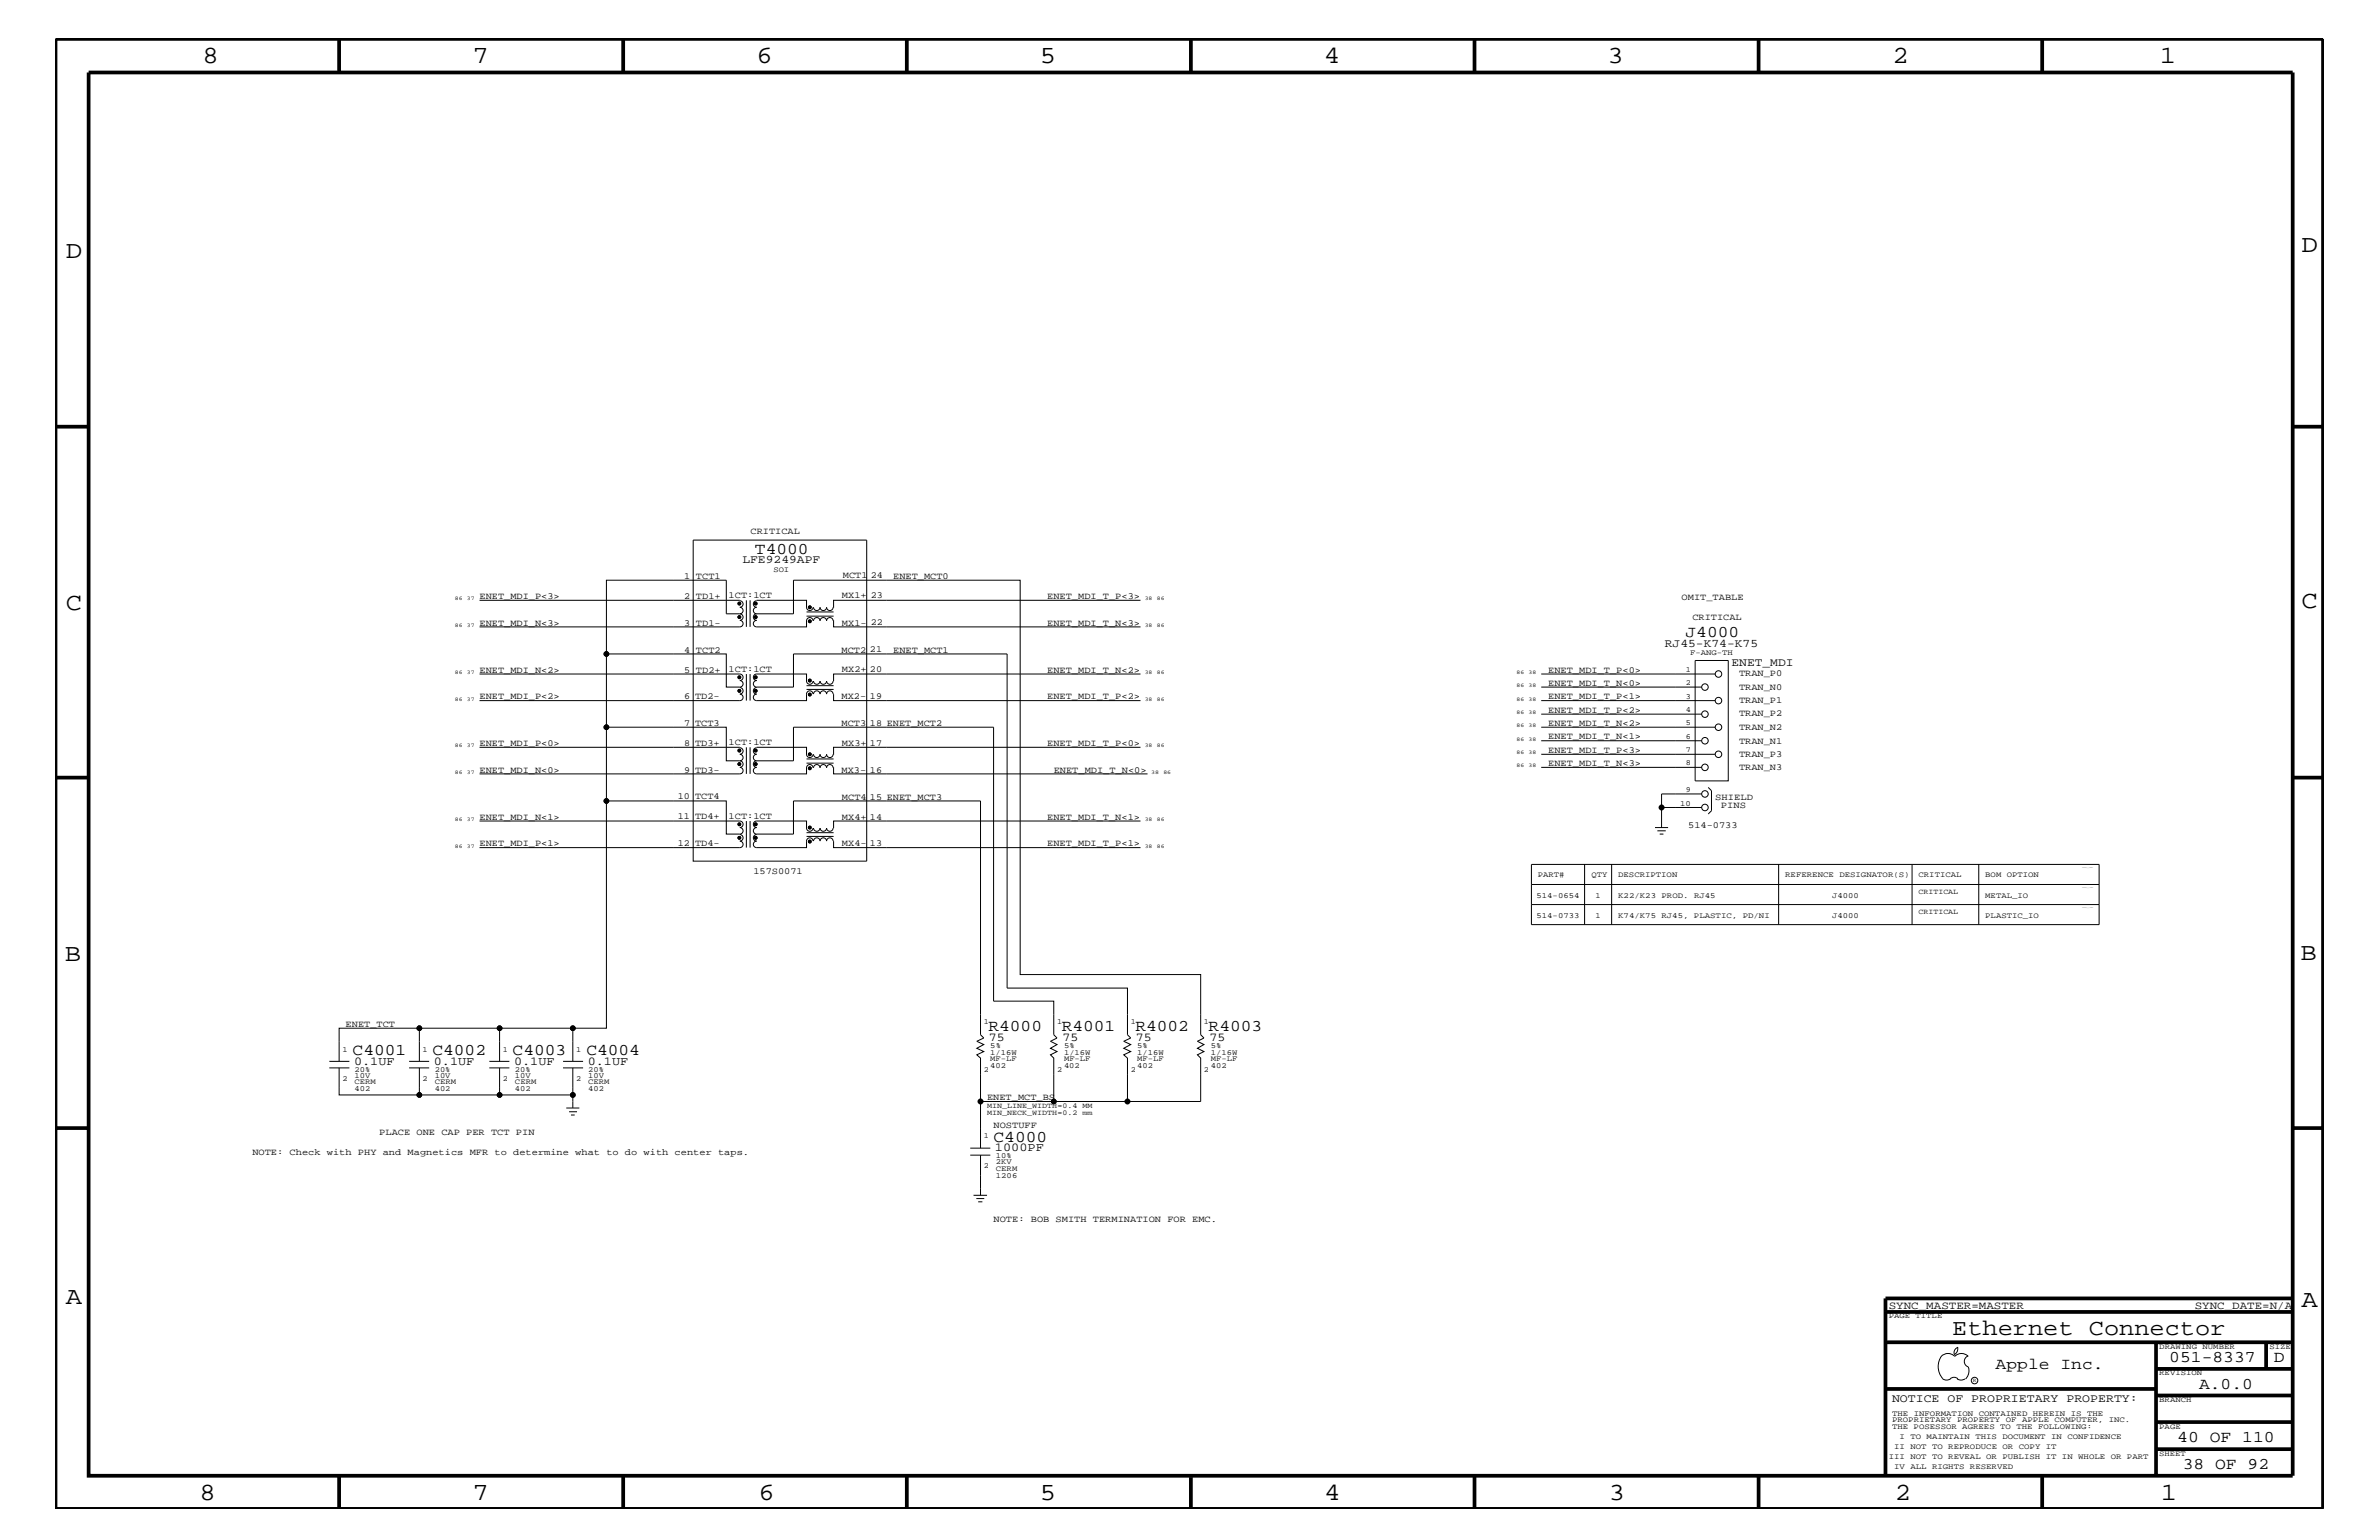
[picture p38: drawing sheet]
<svg xmlns="http://www.w3.org/2000/svg" width="432mm" height="279mm" viewBox="0 0 432 279" stroke-linecap="round" stroke-linejoin="round" font-family="sans-serif">
<defs><g id="words">
<g font-size="4.5">
<text x="36.7" y="11.5">8</text>
<text x="85.8" y="11.5">7</text>
<text x="137.3" y="11.5">6</text>
<text x="188.7" y="11.5">5</text>
<text x="240.3" y="11.5">4</text>
<text x="291.8" y="11.5">3</text>
<text x="343.5" y="11.5">2</text>
<text x="392" y="11.5">1</text>
<text x="11.9" y="46.8">D</text>
<text x="417.7" y="45.7">D</text>
<text x="11.9" y="110.6">C</text>
<text x="417.7" y="110.3">C</text>
<text x="11.8" y="174.3">B</text>
<text x="417.6" y="174.2">B</text>
<text x="11.9" y="236.7">A</text>
<text x="417.7" y="237.1">A</text>
<text x="36.2" y="272.1">8</text>
<text x="85.8" y="272.1">7</text>
<text x="137.7" y="272.1">6</text>
<text x="188.7" y="272.1">5</text>
<text x="240.4" y="272.1">4</text>
<text x="292" y="272.1">3</text>
<text x="343.9" y="272.1">2</text>
<text x="392.2" y="272.1">1</text>
</g>
<text font-size="4.1" x="354.3" y="242.3">Ethernet Connector</text>
<g font-size="3">
<text x="137" y="100.5">T4000</text>
<text x="305.9" y="115.5">J4000</text>
<text x="64" y="191.4">C4001</text>
<text x="78.5" y="191.4">C4002</text>
<text x="93" y="191.4">C4003</text>
<text x="106.4" y="191.4">C4004</text>
<text x="179.4" y="187">R4000</text>
<text x="192.7" y="187">R4001</text>
<text x="206.1" y="187">R4002</text>
<text x="219.4" y="187">R4003</text>
<text x="180.3" y="207.1">C4000</text>
<text x="362.2" y="248.4">Apple Inc.</text>
<text x="393.7" y="247.1">051-8337</text>
<text x="399.2" y="252">A.0.0</text>
<text x="412.7" y="247.1">D</text>
<text x="395.2" y="261.6">40 OF 110</text>
<text x="396.2" y="266.6">38 OF 92</text>
</g>
<g font-size="2.2">
<text x="179.5" y="188.8">75</text>
<text x="192.9" y="188.8">75</text>
<text x="206.2" y="188.8">75</text>
<text x="219.5" y="188.8">75</text>
<text x="64.3" y="193.2">0.1UF</text>
<text x="78.7" y="193.2">0.1UF</text>
<text x="93.3" y="193.2">0.1UF</text>
<text x="106.7" y="193.2">0.1UF</text>
<text x="180.6" y="208.9">1000PF</text>
</g>
<g font-size="2.1">
<text x="134.7" y="102.2">LFE9249APF</text>
<text x="302.2" y="117.4">RJ45-K74-K75</text>
<text x="314.3" y="120.8">ENET_MDI</text>
<text x="343.4" y="254.4">NOTICE OF PROPRIETARY PROPERTY:</text>
</g>
<g font-size="2">
<text x="342.8" y="237.4">SYNC_MASTER=MASTER</text>
<text x="398.4" y="237.4">SYNC_DATE=N/A</text>
</g>
<g font-size="1.7">
<text x="136.2" y="96.8">CRITICAL</text>
<text x="124.2" y="105">1</text>
<text x="126.3" y="105">TCT1</text>
<text x="153" y="104.9">MCT1</text>
<text x="158.1" y="104.9">24</text>
<text x="162.1" y="105">ENET_MCT0</text>
<text x="87" y="113.6">ENET_MDI_N&lt;3&gt;</text>
<text x="87" y="108.7">ENET_MDI_P&lt;3&gt;</text>
<text x="124.2" y="108.7">2</text>
<text x="124.2" y="113.6">3</text>
<text x="126.3" y="113.6">TD1-</text>
<text x="126.3" y="108.7">TD1+</text>
<text x="132.2" y="108.6">1CT:1CT</text>
<text x="152.8" y="113.6">MX1-</text>
<text x="152.8" y="108.6">MX1+</text>
<text x="158.1" y="108.6">23</text>
<text x="158.1" y="113.4">22</text>
<text x="190.1" y="113.6">ENET_MDI_T_N&lt;3&gt;</text>
<text x="190.1" y="108.7">ENET_MDI_T_P&lt;3&gt;</text>
<text x="305.2" y="108.9">OMIT_TABLE</text>
<text x="307.2" y="112.6">CRITICAL</text>
<text x="124.2" y="118.4">4</text>
<text x="126.3" y="118.4">TCT2</text>
<text x="152.7" y="118.4">MCT2</text>
<text x="157.9" y="118.2">21</text>
<text x="162.1" y="118.4">ENET_MCT1</text>
<text x="87" y="122">ENET_MDI_N&lt;2&gt;</text>
<text x="124.2" y="122">5</text>
<text x="126.3" y="122">TD2+</text>
<text x="132.2" y="121.9">1CT:1CT</text>
<text x="152.8" y="121.9">MX2+</text>
<text x="157.9" y="121.9">20</text>
<text x="190.1" y="122">ENET_MDI_T_N&lt;2&gt;</text>
<text x="281" y="124.4">ENET_MDI_T_N&lt;0&gt;</text>
<text x="281" y="122">ENET_MDI_T_P&lt;0&gt;</text>
<text x="315.6" y="122.7">TRAN_P0</text>
<text x="315.6" y="125.2">TRAN_N0</text>
<text x="87" y="126.9">ENET_MDI_P&lt;2&gt;</text>
<text x="124.2" y="126.9">6</text>
<text x="124.2" y="131.7">7</text>
<text x="126.2" y="131.7">TCT3</text>
<text x="126.2" y="126.9">TD2-</text>
<text x="152.7" y="131.7">MCT3</text>
<text x="152.7" y="126.9">MX2-</text>
<text x="157.9" y="126.8">19</text>
<text x="157.9" y="131.7">18 ENET_MCT2</text>
<text x="190.1" y="126.9">ENET_MDI_T_P&lt;2&gt;</text>
<text x="281" y="131.7">ENET_MDI_T_N&lt;2&gt;</text>
<text x="281" y="129.3">ENET_MDI_T_P&lt;2&gt;</text>
<text x="281" y="126.9">ENET_MDI_T_P&lt;1&gt;</text>
<text x="315.6" y="127.6">TRAN_P1</text>
<text x="315.6" y="130">TRAN_P2</text>
<text x="87" y="135.3">ENET_MDI_P&lt;0&gt;</text>
<text x="124.2" y="135.3">8</text>
<text x="126.2" y="135.3">TD3+</text>
<text x="132.2" y="135.2">1CT:1CT</text>
<text x="152.8" y="135.3">MX3+</text>
<text x="157.9" y="135.3">17</text>
<text x="190.1" y="135.3">ENET_MDI_T_P&lt;0&gt;</text>
<text x="281" y="136.6">ENET_MDI_T_P&lt;3&gt;</text>
<text x="281" y="134.1">ENET_MDI_T_N&lt;1&gt;</text>
<text x="315.6" y="132.4">TRAN_N2</text>
<text x="315.6" y="134.9">TRAN_N1</text>
<text x="315.6" y="137.3">TRAN_P3</text>
<text x="87" y="140.2">ENET_MDI_N&lt;0&gt;</text>
<text x="124.2" y="140.2">9</text>
<text x="126.2" y="140.2">TD3-</text>
<text x="152.7" y="140.2">MX3-</text>
<text x="157.9" y="140.2">16</text>
<text x="191.3" y="140.2">ENET_MDI_T_N&lt;0&gt;</text>
<text x="281" y="139">ENET_MDI_T_N&lt;3&gt;</text>
<text x="315.6" y="139.7">TRAN_N3</text>
<text x="87" y="148.7">ENET_MDI_N&lt;1&gt;</text>
<text x="123" y="148.5">11</text>
<text x="123" y="144.9">10</text>
<text x="126.2" y="144.9">TCT4</text>
<text x="126.2" y="148.5">TD4+</text>
<text x="132.2" y="148.5">1CT:1CT</text>
<text x="152.8" y="148.7">MX4+</text>
<text x="152.8" y="145.1">MCT4</text>
<text x="157.9" y="148.7">14</text>
<text x="157.9" y="145.1">15 ENET_MCT3</text>
<text x="190.1" y="148.7">ENET_MDI_T_N&lt;1&gt;</text>
<text x="311.3" y="145.1">SHIELD</text>
<text x="312.3" y="146.7">PINS</text>
<text x="87" y="153.5">ENET_MDI_P&lt;1&gt;</text>
<text x="123" y="153.4">12</text>
<text x="126.2" y="153.4">TD4-</text>
<text x="152.8" y="153.5">MX4-</text>
<text x="157.9" y="153.5">13</text>
<text x="190.1" y="153.5">ENET_MDI_T_P&lt;1&gt;</text>
<text x="306.4" y="150.1">514-0733</text>
<text x="136.7" y="158.6">157S0071</text>
<text x="62.7" y="186.3">ENET_TCT</text>
<text x="179.2" y="199.6">ENET_MCT_BS</text>
<text x="45.8" y="209.6">NOTE: Check with PHY and Magnetics MFR to determine what to do with center taps.</text>
<text x="68.8" y="205.9">PLACE ONE CAP PER TCT PIN</text>
<text x="180.3" y="204.7">NOSTUFF</text>
<text x="180.3" y="221.7">NOTE: BOB SMITH TERMINATION FOR EMC.</text>
</g>
<g font-size="1.4">
<text x="140.4" y="103.7">SOI</text>
<text x="306.7" y="118.9">F-ANG-TH</text>
<text x="306" y="121.9">1</text>
<text x="306" y="124.3">2</text>
<text x="306" y="129.1">4</text>
<text x="306" y="126.8">3</text>
<text x="306" y="131.6">5</text>
<text x="306" y="136.4">7</text>
<text x="306" y="134.1">6</text>
<text x="306" y="138.9">8</text>
<text x="306" y="143.7">9</text>
<text x="305" y="146.2">10</text>
<text x="279.1" y="159.2">PART#</text>
<text x="288.9" y="159.2">QTY</text>
<text x="293.7" y="159.2">DESCRIPTION</text>
<text x="324" y="159.2">REFERENCE DESIGNATOR(S)</text>
<text x="348.2" y="159.2">CRITICAL</text>
<text x="360.3" y="159.2">BOM OPTION</text>
<text x="278.9" y="166.5">514-0733</text>
<text x="278.9" y="162.8">514-0654</text>
<text x="289.6" y="166.5">1</text>
<text x="289.6" y="162.8">1</text>
<text x="293.7" y="166.5">K74/K75 RJ45, PLASTIC, PD/NI</text>
<text x="293.7" y="162.8">K22/K23 PROD. RJ45</text>
<text x="332.5" y="166.5">J4000</text>
<text x="332.5" y="162.8">J4000</text>
<text x="348.2" y="165.9">CRITICAL</text>
<text x="348.2" y="162.2">CRITICAL</text>
<text x="360.3" y="162.8">METAL_IO</text>
<text x="360.3" y="166.5">PLASTIC_IO</text>
<text x="178.6" y="185.9">1</text>
<text x="191.9" y="185.9">1</text>
<text x="205.2" y="185.9">1</text>
<text x="218.5" y="185.9">1</text>
<text x="62.1" y="190.8">1</text>
<text x="76.7" y="190.8">1</text>
<text x="91.3" y="190.8">1</text>
<text x="104.6" y="190.8">1</text>
<text x="179.7" y="190.2">5%</text>
<text x="179.7" y="191.4">1/16W</text>
<text x="193.1" y="190.2">5%</text>
<text x="193.1" y="191.4">1/16W</text>
<text x="206.4" y="190.2">5%</text>
<text x="206.4" y="191.4">1/16W</text>
<text x="219.8" y="191.4">1/16W</text>
<text x="219.8" y="190.2">5%</text>
<text x="62.1" y="196.2">2</text>
<text x="64.3" y="196.7">CERM</text>
<text x="64.3" y="195.5">10V</text>
<text x="64.3" y="194.4">20%</text>
<text x="64.3" y="197.9">402</text>
<text x="76.7" y="196.2">2</text>
<text x="78.9" y="195.5">10V</text>
<text x="78.9" y="194.4">20%</text>
<text x="78.9" y="197.9">402</text>
<text x="78.9" y="196.7">CERM</text>
<text x="91.3" y="196.2">2</text>
<text x="93.5" y="196.7">CERM</text>
<text x="93.5" y="195.5">10V</text>
<text x="93.5" y="194.4">20%</text>
<text x="93.5" y="197.9">402</text>
<text x="104.6" y="196.2">2</text>
<text x="106.8" y="195.5">10V</text>
<text x="106.8" y="194.4">20%</text>
<text x="106.8" y="197.9">402</text>
<text x="106.8" y="196.7">CERM</text>
<text x="178.6" y="194.4">2</text>
<text x="179.7" y="192.6">MF-LF</text>
<text x="179.7" y="193.7">402</text>
<text x="191.9" y="194.4">2</text>
<text x="193.1" y="193.7">402</text>
<text x="193.1" y="192.6">MF-LF</text>
<text x="205.2" y="194.4">2</text>
<text x="206.4" y="192.6">MF-LF</text>
<text x="206.4" y="193.7">402</text>
<text x="218.5" y="194.4">2</text>
<text x="219.8" y="192.6">MF-LF</text>
<text x="219.8" y="193.7">402</text>
<text x="179.2" y="202.3">MIN_NECK_WIDTH=0.2 mm</text>
<text x="179.2" y="201">MIN_LINE_WIDTH=0.4 MM</text>
<text x="178.6" y="206.5">1</text>
<text x="178.6" y="211.9">2</text>
<text x="180.8" y="213.6">1206</text>
<text x="180.8" y="212.5">CERM</text>
<text x="180.8" y="210.2">10%</text>
<text x="180.8" y="211.3">2KV</text>
<text x="342.8" y="239.2">PAGE TITLE</text>
<text x="391.9" y="244.7">DRAWING NUMBER</text>
<text x="411.9" y="244.7">SIZE</text>
<text x="391.9" y="249.5">REVISION</text>
<text x="343.4" y="256.8">THE INFORMATION CONTAINED HEREIN IS THE</text>
<text x="391.9" y="254.4">BRANCH</text>
<text x="343.4" y="259.3">THE POSESSOR AGREES TO THE FOLLOWING:</text>
<text x="343.4" y="258">PROPRIETARY PROPERTY OF APPLE COMPUTER, INC.</text>
<text x="343.8" y="262.9">II NOT TO REPRODUCE OR COPY IT</text>
<text x="344.8" y="261.1">I TO MAINTAIN THIS DOCUMENT IN CONFIDENCE</text>
<text x="391.9" y="259.3">PAGE</text>
<text x="342.8" y="264.7">III NOT TO REVEAL OR PUBLISH IT IN WHOLE OR PART</text>
<text x="343.8" y="266.6">IV ALL RIGHTS RESERVED</text>
<text x="391.9" y="264.1">SHEET</text>
</g>
<g font-size="1">
<text x="82.6" y="113.7">86</text>
<text x="82.6" y="108.9">86</text>
<text x="84.8" y="113.7">37</text>
<text x="84.8" y="108.9">37</text>
<text x="207.8" y="113.7">38</text>
<text x="207.8" y="108.9">38</text>
<text x="210" y="113.7">86</text>
<text x="210" y="108.9">86</text>
<text x="82.6" y="122.3">86</text>
<text x="84.8" y="122.3">37</text>
<text x="207.8" y="122.3">38</text>
<text x="210" y="122.3">86</text>
<text x="275.3" y="124.7">86</text>
<text x="275.3" y="122.3">86</text>
<text x="277.5" y="124.7">38</text>
<text x="277.5" y="122.3">38</text>
<text x="82.6" y="127.1">86</text>
<text x="84.8" y="127.1">37</text>
<text x="207.8" y="127.1">38</text>
<text x="210" y="127.1">86</text>
<text x="275.3" y="131.9">86</text>
<text x="275.3" y="129.6">86</text>
<text x="275.3" y="127.1">86</text>
<text x="277.5" y="131.9">38</text>
<text x="277.5" y="129.6">38</text>
<text x="277.5" y="127.1">38</text>
<text x="82.6" y="135.6">86</text>
<text x="84.8" y="135.6">37</text>
<text x="207.8" y="135.6">38</text>
<text x="210" y="135.6">86</text>
<text x="275.3" y="136.8">86</text>
<text x="275.3" y="134.4">86</text>
<text x="277.5" y="136.8">38</text>
<text x="277.5" y="134.4">38</text>
<text x="82.6" y="140.4">86</text>
<text x="84.8" y="140.4">37</text>
<text x="209" y="140.4">38</text>
<text x="211.2" y="140.4">86</text>
<text x="275.3" y="139.2">86</text>
<text x="277.5" y="139.2">38</text>
<text x="82.6" y="149">86</text>
<text x="84.8" y="149">37</text>
<text x="207.8" y="149">38</text>
<text x="210" y="149">86</text>
<text x="82.6" y="153.8">86</text>
<text x="84.8" y="153.8">37</text>
<text x="207.8" y="153.8">38</text>
<text x="210" y="153.8">86</text>
<text x="358.1" y="250.7">R</text>
</g>
</g></defs>
<g fill="none" stroke="#000" stroke-width=".18">
<path d="M125.8 98h31.5v58.2h-31.5zM87 108.9h47.3M87 113.7h47.3M134.3 109a.59 .59 0 0 1 .6 .6 .59 .59 0 0 1-.6 .6M134.3 110.2a.59 .59 0 0 1 .6 .6 .59 .59 0 0 1-.6 .6M134.3 112.6a.59 .59 0 0 1 .6 .5 .59 .59 0 0 1-.6 .6M134.3 112.6a.59 .59 0 0 0 .6-.6 .59 .59 0 0 0-.6-.6h-2.5v-6.1h-21.7v13.3M135.5 108.9v4.8M136.1 108.9v4.8M137.3 108.9h9.1v1.4M137.3 110.2a.59 .59 0 0 0-.6 .6 .59 .59 0 0 0 .6 .6M137.3 109a.59 .59 0 0 0-.6 .6 .59 .59 0 0 0 .6 .6"/>
<path d="M137.3 112.6a.59 .59 0 0 0-.6 .5 .59 .59 0 0 0 .6 .6M137.3 112.6a.59 .59 0 0 1-.6-.6 .59 .59 0 0 1 .6-.6h6.7v-6.1h41.2v71.5h32.7v10.9l.6 .6-1.2 .6 1.2 .6-1.2 .7 1.2 .6-1.2 .6 .6 .6v7.8h-39.9M146.4 112.6v1.1h-9.1M146.4 112.6a.59 .59 0 0 1 .6-.6 .59 .59 0 0 1 .6 .6M146.4 110.2a.59 .59 0 0 0 .6 .6 .59 .59 0 0 0 .6-.6M146.4 111.8h4.9M146.4 111h4.9M147.7 112.6a.59 .59 0 0 1 .6-.6 .59 .59 0 0 1 .5 .6 .59 .59 0 0 1 .6-.6 .59 .59 0 0 1 .6 .6 .59 .59 0 0 1 .6-.6 .59 .59 0 0 1 .6 .6M147.7 110.2a.59 .59 0 0 0 .6 .6 .59 .59 0 0 0 .5-.6 .59 .59 0 0 0 .6 .6 .59 .59 0 0 0 .6-.6 .59 .59 0 0 0 .6 .6 .59 .59 0 0 0 .6-.6M151.3 112.6v1.1h55.7M207 108.9h-55.7v1.4M307.7 119.8h6v21.9h-6z"/>
<path d="M87 122.3h47.3a.59 .59 0 0 1 .6 .6 .59 .59 0 0 1-.6 .6M87 127.1h47.3M87 135.6h47.3M134.3 124.7h-2.5v-6.1h-21.7v13.3M134.3 123.5a.59 .59 0 0 1 .6 .6 .59 .59 0 0 1-.6 .6M134.3 124.7a.59 .59 0 0 1 .6 .6 .59 .59 0 0 1-.6 .6M134.3 125.9a.59 .59 0 0 1 .6 .6 .59 .59 0 0 1-.6 .6M134.3 135.7a.59 .59 0 0 1 .6 .6 .59 .59 0 0 1-.6 .5M134.3 139.2a.59 .59 0 0 1 .6 .6 .59 .59 0 0 1-.6 .6M134.3 136.8a.59 .59 0 0 1 .6 .6 .59 .59 0 0 1-.6 .6M134.3 139.2a.59 .59 0 0 0 .6-.6 .59 .59 0 0 0-.6-.6h-2.5v-6.1h-21.7v13.4M135.5 122.3v4.8"/>
<path d="M135.5 135.6v4.8M136.1 122.3v4.8M136.1 135.6v4.8M137.3 124.7h6.7v-6.1h38.8v60.7h21.8v8.4l.6 .6-1.2 .6 1.2 .6-1.2 .7 1.2 .6-1.2 .6 .6 .6v7.8M137.3 135.6h9.1v1.3M137.3 123.5a.59 .59 0 0 0-.6 .6 .59 .59 0 0 0 .6 .6M137.3 124.7a.59 .59 0 0 0-.6 .6 .59 .59 0 0 0 .6 .6M137.3 125.9a.59 .59 0 0 0-.6 .6 .59 .59 0 0 0 .6 .6M137.3 135.7a.59 .59 0 0 0-.6 .6 .59 .59 0 0 0 .6 .5M137.3 136.8a.59 .59 0 0 0-.6 .6 .59 .59 0 0 0 .6 .6M137.3 139.2a.59 .59 0 0 0-.6 .6 .59 .59 0 0 0 .6 .6M137.3 139.2a.59 .59 0 0 1-.6-.6 .59 .59 0 0 1 .6-.6h6.7v-6.1h36.3v49.7h11v6.1l.6 .6-1.2 .6 1.2 .6-1.2 .7 1.2 .6-1.2 .6 .6 .6v7.8"/>
<path d="M137.3 123.5a.59 .59 0 0 1-.6-.6 .59 .59 0 0 1 .6-.6h9.1v1.3a.59 .59 0 0 0 .6 .5 .59 .59 0 0 0 .6-.5M146.4 139.2v1.2h-9.1M146.4 136.8a.59 .59 0 0 0 .6 .6 .59 .59 0 0 0 .6-.6M146.4 139.3a.59 .59 0 0 1 .6-.6 .59 .59 0 0 1 .6 .6M146.4 125.1h4.9M146.4 124.4h4.9M146.4 138.5h4.9M146.4 137.7h4.9M147.6 125.9a.59 .59 0 0 0-.6-.6 .59 .59 0 0 0-.6 .6v1.2h-9.1M147.7 123.6a.59 .59 0 0 0 .6 .5 .59 .59 0 0 0 .5-.5 .59 .59 0 0 0 .6 .5 .59 .59 0 0 0 .6-.5 .59 .59 0 0 0 .6 .5 .59 .59 0 0 0 .6-.5M147.7 125.9a.59 .59 0 0 1 .6-.6 .59 .59 0 0 1 .5 .6 .59 .59 0 0 1 .6-.6 .59 .59 0 0 1 .6 .6 .59 .59 0 0 1 .6-.6 .59 .59 0 0 1 .6 .6M147.7 136.8a.59 .59 0 0 0 .6 .6 .59 .59 0 0 0 .5-.6 .59 .59 0 0 0 .6 .6 .59 .59 0 0 0 .6-.6 .59 .59 0 0 0 .6 .6 .59 .59 0 0 0 .6-.6"/>
<path d="M147.7 139.3a.59 .59 0 0 1 .6-.6 .59 .59 0 0 1 .5 .6 .59 .59 0 0 1 .6-.6 .59 .59 0 0 1 .6 .6 .59 .59 0 0 1 .6-.6 .59 .59 0 0 1 .6 .6M151.3 125.9v1.2h55.7M151.3 139.2v1.2h57M207 122.3h-55.7v1.3M207 135.6h-55.7v1.3M279.7 124.7h29.2M279.7 131.9h31.6M279.7 122.3h31.6M279.7 127.1h31.6M279.7 134.4h29.2M279.7 136.8h31.6M279.7 139.2h29.2"/>
<path d="M279.7 129.6h29.2M87 149h47.3a.59 .59 0 0 1 .6 .5 .59 .59 0 0 1-.6 .6M87 140.4h47.3M87 153.8h47.3M134.3 151.3h-2.5v-6h-21.7v41.2h-6.1M134.3 152.6a.59 .59 0 0 1 .6 .6 .59 .59 0 0 1-.6 .6M134.3 150.1a.59 .59 0 0 1 .6 .6 .59 .59 0 0 1-.6 .6M134.3 151.4a.59 .59 0 0 1 .6 .6 .59 .59 0 0 1-.6 .6M135.5 149v4.8M136.1 149v4.8M137.3 151.3h6.7v-6h34v42.4l.6 .6-1.3 .6 1.3 .6-1.3 .7 1.3 .6-1.3 .6 .7 .6v16.3M137.3 151.4a.59 .59 0 0 0-.6 .6 .59 .59 0 0 0 .6 .6"/>
<path d="M137.3 150.1a.59 .59 0 0 0-.6 .6 .59 .59 0 0 0 .6 .6M137.3 152.6a.59 .59 0 0 0-.6 .6 .59 .59 0 0 0 .6 .6M137.3 150.1a.59 .59 0 0 1-.6-.5 .59 .59 0 0 1 .6-.6h9.1v1.2a.59 .59 0 0 0 .6 .6 .59 .59 0 0 0 .6-.6M146.4 151.8h4.9M146.4 151.1h4.9M147.6 152.6a.59 .59 0 0 0-.6-.6 .59 .59 0 0 0-.6 .6v1.2h-9.1M147.7 150.2a.59 .59 0 0 0 .6 .6 .59 .59 0 0 0 .5-.6 .59 .59 0 0 0 .6 .6 .59 .59 0 0 0 .6-.6 .59 .59 0 0 0 .6 .6 .59 .59 0 0 0 .6-.6M147.7 152.6a.59 .59 0 0 1 .6-.6 .59 .59 0 0 1 .5 .6 .59 .59 0 0 1 .6-.6 .59 .59 0 0 1 .6 .6 .59 .59 0 0 1 .6-.6 .59 .59 0 0 1 .6 .6M151.3 152.6v1.2h55.7M207 149h-55.7v1.2M278 156.8h103v11h-103zM287.6 156.8v11"/>
<path d="M292.5 156.8v11M300.4 150.1h2.4M300.8 150.7h1.5M301.2 151.3h.7M301.6 146.5v3.6M308.9 144h-7.3v2.5h7.3M310 142.9l.6 .6v3.6l-.6 .6M322.8 156.8v11M347 156.8v11M359.2 156.8v11M278 160.5h103M278 164.1h103"/>
<path d="M59.8 193.7h3.6M59.8 192.6h3.6M61.6 192.6v-6.1h14.5v6.1M61.6 193.7v5h14.5v-5M74.3 193.7h3.6M74.3 192.6h3.6M76.1 186.5h14.6v6.1M88.8 193.7h3.7M88.8 192.6h3.7M90.7 186.5h13.3v6.1M90.7 193.7v5h-14.6M90.7 198.7h13.3v2.3"/>
<path d="M102.2 193.7h3.6M102.2 192.6h3.6M104 193.7v5M102.8 201h2.4M103.3 201.7h1.4M103.6 202.3h.7M176.1 209.6h3.6M176.1 208.3h3.6M176.7 216.9h2.5M177.2 217.5h1.4M177.5 218h.8M178 209.6v7.3"/>
<path d="M352.3 246.1a1.69 1.69 0 0 1 2.5 0 1.72 1.72 0 0 1 2.4 0M352.4 246a3.2 3.2 0 0 0 .4 4.3l.8 .1 .4-.2M354 250.2l.7-.3 .7 .3M355.2 250.2l.7 .2 .7-.2M355.3 244.4v.3a1.18 1.18 0 0 1-.6 1.1M355.4 244.4a.99 .99 0 0 0-.6 1.4M357.2 246a1.04 1.04 0 0 0-.7 1 1.04 1.04 0 0 0 .7 1M357.3 248l.1 .7a2.11 2.11 0 0 1-.6 1.5"/>
<circle cx="110.1" cy="118.6" r=".42"/>
<circle cx="134.2" cy="109.5" r=".25"/>
<circle cx="134.2" cy="112" r=".25"/>
<circle cx="137.2" cy="109.5" r=".25"/>
<circle cx="137.2" cy="112" r=".25"/>
<circle cx="147" cy="112.7" r=".25"/>
<circle cx="147" cy="110.2" r=".25"/>
<circle cx="110.1" cy="131.9" r=".42"/>
<circle cx="134.2" cy="138.6" r=".25"/>
<circle cx="134.2" cy="122.9" r=".25"/>
<circle cx="134.2" cy="136.2" r=".25"/>
<circle cx="134.2" cy="125.3" r=".25"/>
<circle cx="137.2" cy="138.6" r=".25"/>
<circle cx="137.2" cy="122.9" r=".25"/>
<circle cx="137.2" cy="136.2" r=".25"/>
<circle cx="137.2" cy="125.3" r=".25"/>
<circle cx="147" cy="126" r=".25"/>
<circle cx="147" cy="123.5" r=".25"/>
<circle cx="147" cy="139.4" r=".25"/>
<circle cx="147" cy="136.8" r=".25"/>
<circle cx="309.5" cy="124.7" r=".59"/>
<circle cx="309.5" cy="134.4" r=".59"/>
<circle cx="309.5" cy="129.6" r=".59"/>
<circle cx="309.5" cy="139.2" r=".59"/>
<circle cx="311.9" cy="127.1" r=".59"/>
<circle cx="311.9" cy="136.8" r=".59"/>
<circle cx="311.9" cy="122.3" r=".59"/>
<circle cx="311.9" cy="131.9" r=".59"/>
<circle cx="110.1" cy="145.3" r=".42"/>
<circle cx="134.2" cy="152" r=".25"/>
<circle cx="134.2" cy="149.5" r=".25"/>
<circle cx="137.2" cy="149.5" r=".25"/>
<circle cx="137.2" cy="152" r=".25"/>
<circle cx="147" cy="152.7" r=".25"/>
<circle cx="147" cy="150.1" r=".25"/>
<circle cx="301.6" cy="146.5" r=".42"/>
<circle cx="309.5" cy="144" r=".59"/>
<circle cx="309.5" cy="146.5" r=".59"/>
<circle cx="76.1" cy="198.7" r=".42"/>
<circle cx="76.1" cy="186.5" r=".42"/>
<circle cx="90.7" cy="198.7" r=".42"/>
<circle cx="90.7" cy="186.5" r=".42"/>
<circle cx="104" cy="198.7" r=".42"/>
<circle cx="104" cy="186.5" r=".42"/>
<circle cx="178" cy="199.8" r=".42"/>
<circle cx="191.3" cy="199.8" r=".42"/>
<circle cx="204.6" cy="199.8" r=".42"/>
<circle cx="358.4" cy="250.5" r=".59"/>
</g>
<g fill="#000">
<circle cx="110.1" cy="118.6" r=".42"/>
<circle cx="134.2" cy="109.5" r=".25"/>
<circle cx="134.2" cy="112" r=".25"/>
<circle cx="137.2" cy="109.5" r=".25"/>
<circle cx="137.2" cy="112" r=".25"/>
<circle cx="147" cy="112.7" r=".25"/>
<circle cx="147" cy="110.2" r=".25"/>
<circle cx="110.1" cy="131.9" r=".42"/>
<circle cx="134.2" cy="138.6" r=".25"/>
<circle cx="134.2" cy="122.9" r=".25"/>
<circle cx="134.2" cy="136.2" r=".25"/>
<circle cx="134.2" cy="125.3" r=".25"/>
<circle cx="137.2" cy="138.6" r=".25"/>
<circle cx="137.2" cy="122.9" r=".25"/>
<circle cx="137.2" cy="136.2" r=".25"/>
<circle cx="137.2" cy="125.3" r=".25"/>
<circle cx="147" cy="126" r=".25"/>
<circle cx="147" cy="123.5" r=".25"/>
<circle cx="147" cy="139.4" r=".25"/>
<circle cx="147" cy="136.8" r=".25"/>
<circle cx="110.1" cy="145.3" r=".42"/>
<circle cx="134.2" cy="152" r=".25"/>
<circle cx="134.2" cy="149.5" r=".25"/>
<circle cx="137.2" cy="149.5" r=".25"/>
<circle cx="137.2" cy="152" r=".25"/>
<circle cx="147" cy="152.7" r=".25"/>
<circle cx="147" cy="150.1" r=".25"/>
<circle cx="301.6" cy="146.5" r=".42"/>
<circle cx="76.1" cy="198.7" r=".42"/>
<circle cx="76.1" cy="186.5" r=".42"/>
<circle cx="90.7" cy="198.7" r=".42"/>
<circle cx="90.7" cy="186.5" r=".42"/>
<circle cx="104" cy="198.7" r=".42"/>
<circle cx="104" cy="186.5" r=".42"/>
<circle cx="178" cy="199.8" r=".42"/>
<circle cx="191.3" cy="199.8" r=".42"/>
<circle cx="204.6" cy="199.8" r=".42"/>
</g>
<g fill="none" stroke="#000" stroke-width=".68" stroke-linecap="butt">
<path d="M10.1 7.1h411.5v266.7h-411.5zM16.1 13.2h400v254.5h-400zM61.6 7.1v6.1M113.1 7.1v6.1M164.6 7.1v6.1M216.2 7.1v6.1M267.6 7.1v6.1M319.2 7.1v6.1M370.7 7.1v6.1M10.1 77.4h6M416.1 77.4h5.5M10.1 141.1h6"/>
<path d="M416.1 141.1h5.5M10.1 204.7h6M416.1 204.7h5.5M342.2 238h73.9M416.1 235.6h-73.9v32.1M342.2 243.5h73.9M342.2 252h49.1M391.3 243.5v24.2M391.3 258h24.8M391.3 253.2h24.8M391.3 248.4h24.8M411.3 243.5v4.9"/>
<path d="M61.6 267.7v6.1M113.1 267.7v6.1M164.6 267.7v6.1M216.2 268v5.8M267.6 267.7v6.1M319.2 267.7v6.1M370.7 267.7v6.1M391.3 262.9h24.8"/>
</g>
<use href="#words"/>
</svg>
